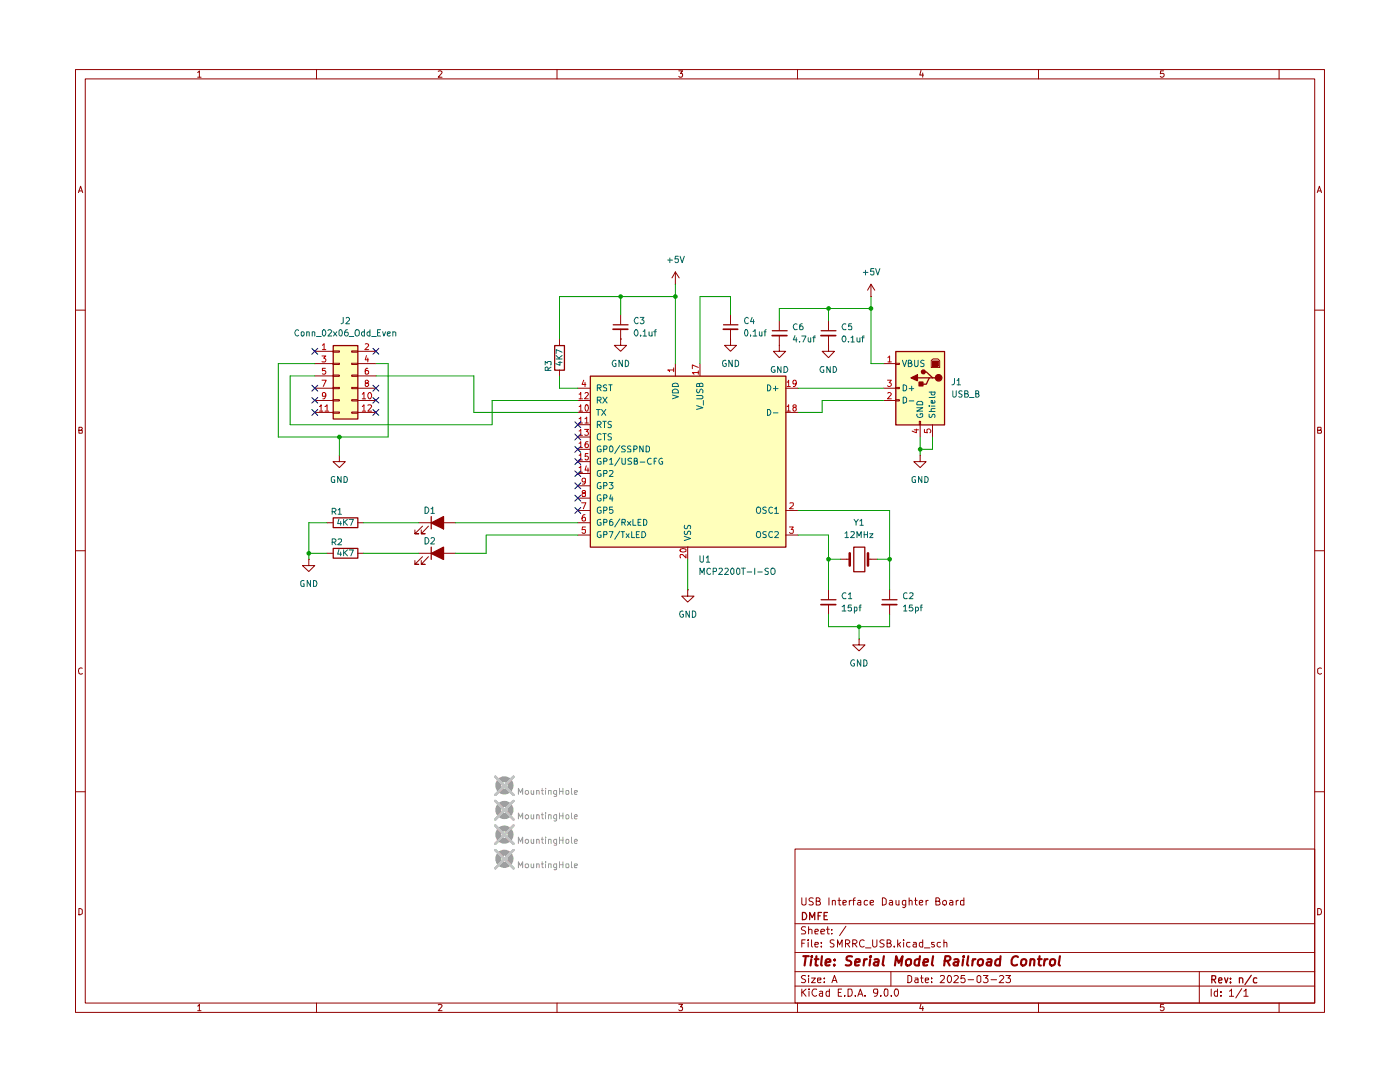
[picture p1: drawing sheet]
<svg xmlns="http://www.w3.org/2000/svg" width="279mm" height="216mm" viewBox="0 0 279 216" stroke-linecap="round" stroke-linejoin="round" font-family="sans-serif">
<g fill="none" stroke="#910000" stroke-width=".2">
<path d="M15.1 13.9h249.2v188.1h-249.2zM17 15.7h245.4v184.4h-245.4zM39.5 14.5l.3-.4v1.3M39.5 15.4h.6M63.2 13.9v1.8M87.5 14.2l.5-.1 .2 .3-.7 1h.7M111.2 13.9v1.8M135.5 14.1h.7l-.4 .5h.3v.7l-.5 .1-.1-.2M159.2 13.9v1.8M183.8 14.1l-.2 .9h.7M184.1 14.6v.8M207.3 13.9v1.8"/>
<path d="M232.2 14.1h-.6v.6l.6-.1 .1 .2v.4l-.2 .2h-.4l-.1-.2M255.3 13.9v1.8M15.7 38.4l.4-1.2 .4 1.2M15.7 38.1h.6M262.9 38.4l.4-1.2 .4 1.2M263.1 38.1h.5M15.1 61.9h1.9M262.4 61.9h1.9M15.7 85.8h.5l.2-.2-.1-.3h-.6v1.1h.6l.1-.5-.2-.1M263 85.8h.6v-.5h-.6v1.1h.6l.1-.4-.1-.2h-.2M15.1 109.9h1.9M262.4 109.9h1.9"/>
<path d="M16.4 133.3a.58 .58 0 0 0-.8 .6 .58 .58 0 0 0 .8 .5M263.7 133.3h-.3l-.4 .2 .1 .9 .3 .1 .3-.1M15.1 158h1.9M262.4 158h1.9M158.7 169.4h103.7v30.7h-103.7zM160 179.2v1.1l.3 .3h.3l.3-.3v-1.1M162.3 179.2h-.6l-.2 .2 .1 .4 .4 .1 .3 .3-.1 .3h-.7M162.9 179.8h.6l.2-.4-.3-.2h-.5v1.4h.6l.2-.1v-.3l-.3-.4M165.4 179.2v1.4M166.1 179.8l.3-.1h.3v.9M166.1 179.7v.9M167.2 179.7h.6"/>
<path d="M167.5 179.2v1.3l.3 .1M169.5 179.7v.9M169.9 179.7l-.4 .2M170.2 179.7h.5M170.7 179.2l-.4 .2v1.2M171.2 179.7h.6v.9M171.8 180l-.7 .3v.1l.3 .2 .4-.1M173.1 179.7h-.4l-.2 .2v.6h.6M176.1 179.2h.3l.5 .3v.8l-.5 .3h-.3zM177.5 179.7h.5l.1 .1v.8M178.1 180l-.6 .3 .1 .3 .5-.1M178.8 179.7v.7l.3 .2 .3-.1"/>
<path d="M179.4 179.7v.9M180.8 179.7v1.1l-.3 .3-.3-.1M180.8 179.7h-.5l-.2 .2 .1 .6h.6M181.4 179.8l.2-.1 .4 .1v.8M181.4 179.2v1.4M182.5 179.7h.5M182.7 179.2v1.2l.3 .2M184.8 179.7v.9M185.2 179.7h-.3l-.1 .2M186.8 179.8h.6l.1-.4-.2-.2h-.5v1.4h.6l.1-.1 .1-.3-.3-.4M188.1 179.9a.45 .45 0 0 1 .7-.2l.1 .6a.41 .41 0 0 1-.4 .3 .41 .41 0 0 1-.4-.3zM189.6 179.7h.3l.3 .1v.8"/>
<path d="M190.2 180l-.7 .3 .2 .3 .5-.1M190.8 179.7v.9M191.3 179.7l-.5 .2M192.4 179.7h-.5l-.2 .1v.7h.7M192.4 179.2v1.4M15.7 181.3h.3l.4 .3v.7l-.4 .2h-.3zM158.7 196.8h103.7M158.7 193.9h103.7M158.7 190.1h103.7M158.7 184.3h103.7M160 197.4v1.4M160 188.2h.5"/>
<path d="M160.2 197.9l.7 .9M160.7 187.5h-.7v1.5M160.8 194.7l-.6-.1-.3 .3a.74 .74 0 0 0 .8 .6l.1 .3-.3 .3-.6-.1M160.8 185l-.6-.1-.2 .2v.4l.5 .2 .3 .4-.2 .2h-.7M160.9 197.4l-.9 .7M161.3 187.5v.2M161.3 188v1M161.4 194.6v.2M161.4 185.6l.2-.2 .4 .2v.7M161.4 184.9v1.4M161.4 195.2v.9M161.5 197.4h.1"/>
<path d="M161.5 197.8v1M162 195.2h.7l-.7 .9h.7M162 187.5v1.3l.1 .2M162.6 188.5l.7-.1-.1-.4h-.5l-.1 .2v.6l.2 .2 .4-.1M162.6 185.9l.7-.1-.2-.4h-.3l-.2 .2v.6l.1 .1h.5M163 197.4h-.6a.79 .79 0 0 0-.3 .8 .79 .79 0 0 0 .6 .6l.3-.2M163.1 195.6l.7-.1v-.3h-.6l-.1 .1 .1 .7h.6M163.6 197.9h.6v.9M163.8 185.9l.8-.1-.1-.3-.4-.1-.3 .2 .1 .7h.6M163.9 188.8v.2M163.9 188v.2M164.2 198.1l-.6 .2-.1 .2 .2 .3 .5-.1"/>
<path d="M164.5 195.9v.2M164.5 195.2v.1M164.9 185.4h.6M165.2 184.9v1.3l.1 .1h.2M165.5 197.9l-.4-.1-.3 .3 .1 .6h.6M165.5 197.4v1.4M166 196.1l.5-1.5 .5 1.5M166 186.3h.1M166 185.5v.1M166.2 195.7h.7M166.5 187.6l-.6-.1-.2 .2v.3l.8 .5-.1 .4-.2 .1-.5-.1M167.1 189v-1.5l.5 1 .5-1v1.5"/>
<path d="M167.3 198h.5M168 197.4h-.7v1.4h.7M168.2 180.2l.7-.2-.1-.3h-.6v.8h.6M168.6 198.6v.2M168.7 188.3l.7-.1 .2-.4-.4-.3h-.5v1.5M168.8 184.8l-1.2 1.9M169.1 188.3l.5 .7M169.2 197.4h.6a.94 .94 0 0 1-.1 1.4h-.5zM170.2 188.3l.7-.1 .1-.4-.3-.3h-.5v1.5M170.5 188.3l.5 .7M170.7 198.6v.2M171.2 198.8l.5-1.4 .5 1.4"/>
<path d="M171.4 198.4h.6M172.5 187.7a.63 .63 0 0 0-.9 .1 .63 .63 0 0 0 0 .8l.4 .4 .5-.2M172.6 198.6v.2M172.7 189.1h1.1M173.6 180.2l.7-.2v-.3h-.4l-.3 .1v.6l.3 .2 .4-.1M174.2 187.5v1.2l.2 .3h.3l.3-.3v-1.2M175.2 197.9l-.3 .3-.5-.1v-.7h.7l.1 .2-.2 1-.5 .2M175.8 198.6v.2M176.4 187.6l-.6-.1-.2 .3a.74 .74 0 0 0 .8 .6v.3l-.2 .3-.6-.1M176.5 197.4h.5l.2 .2v.9l-.3 .3a.99 .99 0 0 1-.4-1.4zM177 188.2h.5l.3-.4-.3-.3h-.5v1.5h.6l.3-.3v-.2l-.4-.3M177.8 193.9v2.9"/>
<path d="M177.9 198.6v.2M178.5 188.8v.2M178.6 197.4h.1a.75 .75 0 0 1 .7 .6 .75 .75 0 0 1-.4 .8l-.4-.2-.1-.4zM179.2 187.5v1.5M179.3 188.4l.4 .6M179.7 188l-.5 .5M180.3 187.5v.2M180.3 188v1M181.2 194.6h.3l.4 .4v.7l-.4 .4h-.3zM181.6 188h-.5l-.2 .3v.4l.3 .3 .4-.1M182.3 188h.5l.1 1M182.6 195.2h.5l.1 .9"/>
<path d="M182.9 188.4h-.5l-.2 .2 .2 .4 .5-.1M183.2 195.5h-.5l-.2 .2 .2 .4 .5-.1M183.5 180.2l.6-.2v-.3h-.4l-.2 .1v.6l.2 .2 .4-.1M183.7 195.2h.5M183.9 194.6v1.2l.3 .3M184.1 188h-.5l-.1 .3v.4l.2 .3 .4-.1M184.1 187.5v1.5M184.5 189.1h1.1M184.7 195.6l.6-.1-.1-.3h-.5v.1v.7h.5M185.9 195.9v.2M185.9 195.2v.1M186.4 188h-.5v.4l.5 .1 .1 .3-.2 .2-.4-.1"/>
<path d="M187.7 194.8l.2-.2 .5 .1 .1 .5-.9 .9h.9M187.7 188h-.5l-.2 .3v.4a.45 .45 0 0 0 .7 .2M188.4 188.1l.5-.1 .1 1M188.4 187.5v1.5M189.2 194.7l.2-.1a.75 .75 0 0 1 .5 .8 .75 .75 0 0 1-.5 .7 1.01 1.01 0 0 1-.2-1.4zM190.4 194.8l.6-.2 .3 .5-1 1h1M192.5 194.6h-.6l-.1 .7 .6-.1 .2 .3v.3l-.2 .3-.6-.2M193.2 195.5h1.1M195 194.9l.3-.3 .4 .3v.9l-.3 .3-.4-.3zM196.3 194.6h.9l-.5 .6 .4 .1 .1 .5-.4 .3h-.4l-.1-.2M197.8 195.5h1.1M199.5 194.8l.6-.2 .2 .5-.9 1h.9"/>
<path d="M200.7 194.6h1l-.5 .6 .4 .1 .1 .5-.3 .3h-.4l-.3-.2M239.3 193.9v6.2M241.7 197.4v1.4M243 197.9l-.4-.1-.3 .3 .1 .6h.6M243 197.4v1.4M243.7 198.6v.2M243.7 197.9v.1M245.4 197.8l.4-.4v1.4M245.4 198.8h.8M247.8 197.3l-1.2 1.8M248.2 197.8l.5-.4v1.4M248.2 198.8h.9"/>
<path d="M263 181.3a.65 .65 0 0 1 .7 .6 .65 .65 0 0 1-.7 .6zM39.5 200.7l.3-.3v1.3M39.5 201.7h.6M63.2 200.1v1.9M87.5 200.5l.5-.1 .2 .3-.7 1h.7M111.2 200.1v1.9M135.5 200.4h.7l-.4 .5h.3v.7l-.5 .1-.1-.2M159.2 200.1v1.9M183.8 200.3l-.2 .9h.7M184.1 200.8v.9M207.3 200.1v1.9M232.2 200.4h-.6v.6l.6-.1 .1 .2v.3l-.2 .3h-.4l-.1-.2"/>
<path d="M255.3 200.1v1.9"/>
</g>
<g fill="none" stroke="#910000" stroke-width=".25">
<path d="M160.1 182.1a.73 .73 0 0 1 .9 .7 .73 .73 0 0 1-.9 .7zM161.6 183.5v-1.4l.5 1 .5-1v1.4M163.3 182.7h.4M164 182.1h-.7v1.4M164.5 182.7h.5M165.1 182.1h-.6v1.4h.6M241.8 195.4h.7l.1-.6-.8-.1v1.4M242.2 195.4l.4 .7M243.2 195.6l.7-.1-.2-.4-.4 .1-.1 .7 .2 .2 .4-.1M244.4 195.1l.3 1 .4-1M245.6 196v.1M245.6 195.2v.2"/>
<path d="M247.4 195.3v-.1a.36 .36 0 0 1 .6 .2v.7M247.4 195.1v1M249.7 194.6l-1.2 1.9M250.8 195.2l-.4-.1-.3 .3 .1 .6h.6"/>
</g>
<g fill="none" stroke="#910000" stroke-width=".42">
<path d="M160.3 190.8h1.1M160.8 190.8l-.2 1.9M161.9 191.4l-.1 1.3M162 190.8v.2M162.6 191.4h.8M162.9 190.8l-.1 1.8 .4 .1M164 190.8l-.1 1.6 .1 .3M164.8 192.1l.9-.2-.1-.4a.6 .6 0 0 0-.8 .1v1h.8M166.5 192.5v.2M166.6 191.5v.1M170 190.9a.79 .79 0 0 0-1.1 .2l.1 .5 .6 .1 .3 .3v.3a.79 .79 0 0 1-1.1 .3M170.6 192.1l1-.2v-.4l-.6-.1-.3 .2-.1 1h.8"/>
<path d="M172.5 191.4l-.2 1.3M173 191.4l-.5 .2-.1 .1M173.7 191.4l-.2 1.3M173.8 190.8l-.2 .1h.3l-.1-.1-.1 .2M174.5 191.5h.8l-.1 1.2M175.3 191.9l-.6 .1-.3 .2 .1 .4 .1 .1 .6-.1M176.4 190.8l-.3 1.6 .3 .3M178.6 192.7l.3-1.9 .5 1.3 .7-1.3-.2 1.9M180.8 191.7a.63 .63 0 0 1 1-.1v.7a.63 .63 0 0 1-1 .2zM183.5 191.5a.65 .65 0 0 0-.9 .2v.8a.64 .64 0 0 0 .8 .1M183.6 190.8l-.3 1.9M184.3 192.1l.9-.2v-.4l-.6-.1-.2 .2-.1 1h.7"/>
<path d="M186.2 190.8l-.2 1.6 .2 .3M188.5 191.7l.9-.1 .3-.2-.1-.4-.2-.2h-.7l-.3 1.9M189 191.7l.5 1M190.5 191.5h.7l-.1 1.2M191.3 191.9l-.7 .1-.3 .2 .1 .4 .1 .1 .6-.1M192.2 191.4l-.1 1.3M192.3 190.8v.2M193.2 190.8l-.2 1.6 .2 .3M194.2 191.4l-.2 1.3M194.7 191.4l-.6 .3M195.3 191.6l.3-.2 .4 .1 .2 .2-.1 .6a.55 .55 0 0 1-.5 .4 .55 .55 0 0 1-.5-.4zM197.1 191.5h.7l-.1 1.2"/>
<path d="M197.8 191.9l-.8 .2a.36 .36 0 0 0 .1 .6l.6-.1M199.6 191.5a.65 .65 0 0 0-.9 .2v.8a.64 .64 0 0 0 .8 .1M199.7 190.8l-.2 1.9M203.2 191l-.1-.1a.77 .77 0 0 0-1 .1l-.2 .6v.6a.68 .68 0 0 0 1.1 .3M204 191.5a.54 .54 0 0 1 .8 .2v.6l-.5 .4h-.2l-.4-.4zM205.7 191.6l.2-.2 .5 .1v1.2M205.7 191.4l-.2 1.3M207.1 191.4h.8M207.5 190.8l-.2 1.6 .1 .2 .3 .1M208.5 191.4l-.2 1.3M209.1 191.4l-.4 .1-.2 .2M209.8 191.5a.54 .54 0 0 1 .8 .2l-.2 .8-.6 .2-.3-.4z"/>
<path d="M211.5 190.8l-.2 1.6 .2 .3"/>
</g>
<path d="M98.8 155l3.7 3.6M98.8 159.8l3.7 3.7M102.5 155l-3.7 3.6M102.5 159.8l-3.7 3.7M98.8 169.6l3.7 3.7M98.8 164.7l3.7 3.7M102.5 169.6l-3.7 3.7M102.5 164.7l-3.7 3.7" fill="none" stroke="#c2c2c2" stroke-width=".42"/>
<g fill="#ffb">
<path d="M178.7 70.1h9.8v14.6h-9.8z"/>
<path d="M66.5 68.9h4.9v14.7h-4.9z"/>
</g>
<path d="M98.8 155l3.7 3.6M98.8 159.8l3.7 3.7M102.5 155l-3.7 3.6M102.5 159.8l-3.7 3.7M98.8 169.6l3.7 3.7M98.8 164.7l3.7 3.7M102.5 169.6l-3.7 3.7M102.5 164.7l-3.7 3.7" fill="none" stroke="#c2c2c2" stroke-width=".42"/>
<path d="M117.8 75h39v34.1h-39z" fill="#ffb"/>
<path d="M98.8 155l3.7 3.6M98.8 159.8l3.7 3.7M102.5 155l-3.7 3.6M102.5 159.8l-3.7 3.7M98.8 169.6l3.7 3.7M98.8 164.7l3.7 3.7M102.5 169.6l-3.7 3.7M102.5 164.7l-3.7 3.7" fill="none" stroke="#c2c2c2" stroke-width=".42"/>
<path d="M178.8 70.1h9.7v14.7h-9.7zM176.1 119.7h2.9" fill="none" stroke="#910000" stroke-width=".25"/>
<path d="M176 120.6h3" fill="none" stroke="#910000" stroke-width=".34"/>
<path d="M185.8 72l.4-.4h1l.3 .4v1.3h-1.7zM183.6 90.8v1.3h1.2l-1.2 1.2-1.2-1.2h1.2M183.6 90.8h.1M177.5 117.7v1.9M171.4 127.5v1.2h1.2l-1.2 1.2-1.2-1.2h1.2M171.4 127.5h.1M177.5 120.6v2" fill="none" stroke="#910000" stroke-width=".2"/>
<path d="M186.1 72h1.2v1.1h-1.2z" fill="#910000"/>
<path d="M186.1 72h1.2v1.1h-1.2z" fill="none" stroke="#910000" stroke-width=".2"/>
<circle cx="187.3" cy="75.4" r=".64" fill="#910000"/>
<g fill="none" stroke="#910000" stroke-width=".25">
<path d="M183.1 75.4h2.4M184.3 74.2h.6l1.2 1.2h.6M186.1 75.4h-.6l-.6 1.3h-1.2"/>
<circle cx="187.3" cy="75.4" r=".64"/>
</g>
<circle cx="184.3" cy="74.2" r=".38" fill="#910000"/>
<circle cx="184.3" cy="74.2" r=".38" fill="none" stroke="#910000" stroke-width=".25"/>
<path d="M183.5 84.1h.2v.6h-.2z" fill="none" stroke="#910000" stroke-width=".2"/>
<path d="M183.4 76.2h.7v.8h-.7z" fill="#910000"/>
<path d="M183.4 76.2h.8v.8h-.8z" fill="none" stroke="#910000" stroke-width=".25"/>
<path d="M181.8 75.4l1.3-.6v1.2z" fill="#910000"/>
<path d="M66.5 69h4.9v14.6h-4.9zM110.7 69h1.9v4.9h-1.9zM181.8 75.4l1.3-.6v1.2zM86.1 103.1v2.4M163.9 119.7h2.9M170.4 109.2h2.2v4.9h-2.2z" fill="none" stroke="#910000" stroke-width=".25"/>
<g fill="none" stroke="#910000" stroke-width=".2">
<path d="M62.8 72.6h3.7M62.8 77.5h3.7M62.8 79.9h3.7M62.8 70.1h3.7M62.8 75h3.7M66.5 70h1.2v.3h-1.2zM66.5 72.5h1.2v.2h-1.2zM66.5 74.8h1.2v.3h-1.2zM66.5 77.3h1.2v.3h-1.2zM66.5 79.8h1.2v.2h-1.2zM70.2 70h1.2v.3h-1.2zM70.2 72.5h1.2v.2h-1.2z"/>
<path d="M70.2 74.8h1.2v.3h-1.2zM70.2 77.3h1.2v.3h-1.2zM70.2 79.8h1.2v.2h-1.2zM71.4 72.6h3.6M71.4 77.5h3.6M71.4 79.9h3.6M71.4 70.1h3.6M71.4 75h3.6M111.7 67.6v1.3M111.7 73.8v1.2M176.3 72.6h2.4M176.3 77.5h2.4"/>
<path d="M176.3 79.9h2.4M178.7 72.5h.8v.2h-.8zM178.7 77.3h.8v.3h-.8zM178.7 79.8h.8v.2h-.8zM62.8 82.3h3.7M66.5 82.2h1.2v.3h-1.2zM67.7 90.8v1.3h1.2l-1.2 1.2-1.2-1.2h1.2M67.7 90.8h.1M70.2 82.2h1.2v.3h-1.2zM71.4 82.3h3.6M183.6 84.7v2.5M186.1 84.7v2.5"/>
<path d="M84.3 105l-1.5 1.5h.8h-.8v-.8M85.5 105l-1.4 1.5h.7h-.7v-.8M86 104.3h2.5M165.4 117.7v1.9M167.7 111.6h1.9M173.2 111.6h1.9M165.4 120.6v2"/>
</g>
<g fill="none" stroke="#b90000" stroke-width=".2">
<path d="M64.3 71h.7l-.4 .5 .4 .2-.1 .4h-.6M64.3 75.9h.8l-.6 1.2M64.3 68.9l.4-.3v1.2M64.3 69.8h.7M64.9 73.5h-.6v.5l.5-.1 .2 .3-.1 .4h-.6M65 78.8l-.1 .3h-.5l-.1-.6 .5-.2 .2 .3-.1 .8-.5 .2M72.3 78.7l.3-.4v1.3M72.3 79.6h.7M72.9 68.7l.4-.1 .3 .3-.8 .9h.8M73.1 76.5l-.2-.5 .4-.1 .3 .3-.3 .3h-.4v.5l.2 .1h.2l.3-.2v-.3l-.3-.1M73.1 70.9l-.2 .9h.7M73.4 73.5h-.3l-.2 .2v.9a.42 .42 0 0 0 .5-.1 .42 .42 0 0 0 .1-.5l-.4-.1-.2 .3"/>
<path d="M73.4 71.5v.7M73.6 78.4a.56 .56 0 0 1 .6 .3 .56 .56 0 0 1-.2 .7v.1a.56 .56 0 0 1-.6-.3 .56 .56 0 0 1 .2-.7zM177.1 75.9h.8l-.4 .5 .3 .1 .1 .4-.3 .2h-.3l-.2-.1M177.2 71.4l.3-.4v1.2M177.2 78.5l.4-.2 .3 .4-.8 .9h.8M177.2 72.2h.7M63.8 81.1l.3-.3v1.2M63.8 82h.6M64.9 81.1h.1l.3-.3v1.2M64.9 82h.7M72.3 81.1l.3-.3v1.2M72.3 82h.7"/>
<path d="M73.4 80.9l.5-.1 .3 .2-.8 1h.8M182.5 85.8h.8M182.9 85.6v.8l-.9-.4M184.5 85.7v.6l.6 .1-.1-.6 .5-.2 .3 .2v.4l-.2 .2"/>
</g>
<g fill="none" stroke="#006665" stroke-width=".2">
<path d="M180.1 71.9l.4 1.2 .4-1.2M180.3 76.8l.6 .2v.7l-.2 .3h-.4zM180.3 79.2h.4l.2 .3v.7l-.4 .2h-.2zM181.3 72.5h.4l.2-.4-.2-.2h-.4v1.2h.5l.2-.4-.3-.2M181.4 77.6h1M181.9 77v1M182.5 71.9v1.1l.2 .1h.3l.2-.2v-1M184.4 72l-.4-.1-.3 .2 .1 .3 .6 .2v.4l-.2 .1h-.5M185.4 78.2h1.2M185.8 78.2v.5l.2 .1 .5-.1v-.5M186.5 79.9v.5h-.7v-.5h.3l.1 .5M186.6 79.2l-.1 .1h-1.1"/>
<path d="M181.4 80h1M183 81.4h1.1l-1.1 .6h1.1M183 82.6v.1a.66 .66 0 0 0 .4 .6 .66 .66 0 0 0 .7-.2v-.6h-.5v.3M183 80.3l.2-.2h.7l.2 .2v.5h-1.1zM185.4 82.6v.6a.47 .47 0 0 0 .5 0 .47 .47 0 0 0 .2-.5h.4v.6M185.4 81h.1M185.4 82.1h1.2M185.8 81h.8M186.6 81.5l-.8 .1 .1 .5"/>
</g>
<path d="M163.8 120.6h3" fill="none" stroke="#910000" stroke-width=".34"/>
<path d="M169.6 110.4v2.5M173.2 110.4v2.5" fill="none" stroke="#910000" stroke-width=".51"/>
<path d="M86.1 104.3l2.4-1.2v2.4z" fill="#910000"/>
<path d="M66.5 103.3h4.9v2h-4.9zM66.5 109.4h4.9v2h-4.9zM86.1 104.3l2.4-1.2v2.4zM86.1 109.2v2.4" fill="none" stroke="#910000" stroke-width=".25"/>
<path d="M61.6 111.6v1.3h1.2l-1.2 1.1-1.2-1.1h1.2M61.6 111.6h.1M65.3 104.3h1.2M65.3 110.4h1.2M71.4 104.3h1.2M71.4 110.4h1.2M83.6 104.3h2.4M84.3 111.1l-1.5 1.5h.8h-.8v-.8M85.5 111.1l-1.4 1.5h.7h-.7v-.8M86 110.4h2.5M88.5 104.3h2.4" fill="none" stroke="#910000" stroke-width=".2"/>
<g fill="none" stroke="#a0a0a0" stroke-width="1.2">
<circle cx="100.7" cy="156.7" r="1.23"/>
<circle cx="100.7" cy="171.4" r="1.23"/>
</g>
<path d="M98.8 155l3.7 3.6M102.5 155l-3.7 3.6M98.8 169.6l3.7 3.7M102.5 169.6l-3.7 3.7" fill="none" stroke="#c2c2c2" stroke-width=".42"/>
<path d="M86.1 110.4l2.4-1.2v2.4z" fill="#910000"/>
<path d="M117.8 75.1h39v34.1h-39zM122.4 64.8h2.9M144.4 64.8h2.9M154.1 66h3M163.9 66h2.9M86.1 110.4l2.4-1.2v2.4z" fill="none" stroke="#910000" stroke-width=".25"/>
<g fill="none" stroke="#910000" stroke-width=".2">
<path d="M134.8 56.7h.1M134.8 54.3l-.7 1.2M134.8 54.3l.7 1.2M134.8 54.3v2.4M173.8 59.2h.1M173.8 56.7l-.7 1.2M173.8 56.7l.8 1.2M173.8 56.7v2.5M115.3 77.5h2.5M115.3 79.9h2.5M123.9 67.6v1.3h1.1l-1.1 1.2-1.3-1.2h1.3M123.9 67.6h.1"/>
<path d="M123.9 62.8v2M123.9 65.7v1.9M134.8 72.6v2.4M139.7 72.6v2.4M145.8 67.6v1.3h1.2l-1.2 1.2-1.2-1.2h1.2M145.8 67.6h.1M145.8 62.8v2M145.8 65.7v1.9M155.5 68.9v1.2h1.3l-1.3 1.3-1.2-1.3h1.2M155.5 68.9h.1M155.5 64v2M155.5 67v1.9"/>
<path d="M156.8 77.5h2.5M165.4 68.9v1.2h1.1l-1.1 1.3-1.3-1.3h1.3M165.4 68.9h.1M165.4 64v2M165.4 67v1.9M115.3 82.3h2.5M115.3 84.7h2.5M115.3 87.2h2.5M115.3 89.7h2.5M115.3 92.1h2.5M115.3 94.5h2.5M115.3 96.9h2.5"/>
<path d="M115.3 99.4h2.5M156.8 82.3h2.5M83.6 110.4h2.4M88.5 110.4h2.4M115.3 101.9h2.5M115.3 104.3h2.5M115.3 106.8h2.5M137.2 117.7v1.3h1.3l-1.3 1.1-1.1-1.1h1.1M137.2 117.7h.1M137.2 109.1v2.5M156.8 101.9h2.5M156.8 106.8h2.5"/>
</g>
<g fill="none" stroke="#a0a0a0" stroke-width="1.2">
<circle cx="100.7" cy="161.6" r="1.23"/>
<circle cx="100.7" cy="166.5" r="1.23"/>
</g>
<path d="M98.8 159.8l3.7 3.7M102.5 159.8l-3.7 3.7M98.8 164.7l3.7 3.7M102.5 164.7l-3.7 3.7" fill="none" stroke="#c2c2c2" stroke-width=".42"/>
<path d="M122.3 65.7h3M144.4 65.7h2.8M154.1 67h3M163.8 67h3" fill="none" stroke="#910000" stroke-width=".34"/>
<g fill="none" stroke="#b90000" stroke-width=".2">
<path d="M115.6 78.7h.1l.2-.4v1.3M115.6 79.6h.6M116.5 75.9l-.3 .8h.7M116.8 78.5l.4-.2 .2 .4-.7 .9h.7M116.8 76.3v.8M134.4 73.8h-1.1l.3 .2v.2M134.4 73.4v.8M139.4 74.3h-1.2l.3 .4M139.4 73.3l-1.2-.5v.8M139.4 74v.7M157.1 76.3l.3-.4v1.2M157.1 77.1h.6"/>
<path d="M158.9 76.5l-.1 .1h-.5l-.1-.1 .1-.6h.4l.1 .1a.85 .85 0 0 1-.2 1.1h-.3M115.6 81.1h.1l.2-.3v1.2M115.6 83.6l.3-.4v1.2M115.6 86l.3-.3v1.2M115.6 88.5l.3-.4v1.2M115.6 90.8h.1l.2-.3v1.3M115.6 93.3h.1l.2-.3v1.2M115.6 82h.6M115.6 84.4h.6M115.6 86.9h.6M115.6 89.3h.6M115.6 91.8h.6"/>
<path d="M115.6 94.2h.6M116.4 98.4l-.2-.3v-.1h.6v.3l-.6 .2v.6l.6-.1v-.5l-.1-.1M116.7 85.7h.7l-.4 .4 .3 .1v.6h-.6M116.8 83.6l.3-.4v1.2M116.8 84.4h.6M116.8 80.9l.4-.1a.78 .78 0 0 1-.2 1.2l-.2-.5zM116.8 95.9l-.1 .3-.5-.1v-.6h.6v.8l-.1 .3h-.5M117 93l-.2 .8h.7M117.3 88.1l-.4 .1-.1 .9a.35 .35 0 0 0 .3 .2 .35 .35 0 0 0 .3-.2v-.3a.35 .35 0 0 0-.3-.3 .35 .35 0 0 0-.3 .3M117.3 90.5h-.5v.6h.5v.6l-.4 .1-.1-.2M117.3 93.4v.8M157.1 81.1h.1l.2-.3v1.2"/>
<path d="M157.1 82h.6M158.5 81.3h-.2l-.1-.3a.34 .34 0 0 1 .4-.2 .34 .34 0 0 1 .3 .3l-.7 .4 .1 .5h.2h.3l.1-.2-.1-.4-.1-.1M116.1 100.3h.8l-.5 1.2M116.8 102.7a.72 .72 0 0 0-.6 .5 .72 .72 0 0 0 .2 .8l.4-.1v-.6l-.4-.1-.2 .3M116.8 105.2h-.6v.5h.6v.6l-.1 .1h-.4l-.1-.1M135.8 109.6h1l.1 .4a.86 .86 0 0 1-1.2-.1zM136.9 110.7v.6l-.7-.6h-.4v.6M157.6 105.2h.7l-.4 .5h.4v.6l-.1 .1h-.5l-.1-.1M157.6 100.4l.6-.1 .1 .5-.7 .7h.7"/>
</g>
<g fill="none" stroke="#006665" stroke-width=".2">
<path d="M119.2 77.4h.6l.2-.2-.1-.3-.7-.1v1.2M119.2 79.8h.6l.2-.4-.2-.2h-.6v1.2M119.5 77.4l.5 .6M119.5 79.8l.5 .6M120.3 79.2l.9 1.2M121.1 76.9l-.5-.1-.2 .2 .2 .4 .5 .2v.3l-.7 .1M121.2 79.2l-.9 1.2M121.5 76.8h.7M121.8 76.8v1.2M134.2 78.8l1.2 .4-1.2 .4M134.2 77.9a.66 .66 0 0 1 .8-.2 .66 .66 0 0 1 .4 .7h-1.2zM134.2 76.7a.66 .66 0 0 1 .7-.2 .66 .66 0 0 1 .5 .6h-1.2z"/>
<path d="M139 78.9h1l.3 .3-.1 .3-.2 .1h-1M139.1 77.6l-.1 .5 .3 .3 .2-.1 .4-.7 .4 .3-.1 .5M139.6 76.7l.3-.2h.3l.1 .2v.4h-1.3v-.4l.2-.2h.3l.1 .6M140.4 79.9v1M153.2 76.8a.66 .66 0 0 1 .6 .4 .66 .66 0 0 1-.2 .8h-.4zM154.3 77.6h1M154.8 77v1M119 81.7h.8M119.2 84.7h.7l.1-.4-.3-.2h-.5v1.2M119.4 81.7v1.2M119.5 84.7l.5 .6M119.9 89.1a.46 .46 0 0 0-.7 .1v.7l.2 .3 .6-.1v-.4h-.3"/>
<path d="M119.9 91.5a.46 .46 0 0 0-.7 .2v.7l.2 .2 .6-.1v-.4h-.3M119.9 93.9h-.5l-.2 .2v.7a.55 .55 0 0 0 .8 .2v-.4h-.3M119.9 96.3h-.5l-.2 .3v.6l.2 .2h.6v-.4h-.3M119.9 98.8h-.5l-.2 .3v.5l.2 .3 .3 .1 .3-.2v-.3h-.3M120 86.7l-.4-.2-.4 .4v.6l.2 .2 .3 .1 .3-.2M120.1 81.7l.8 1.2M120.3 84.1h.7M120.3 86.5h.7M120.5 89.7l.6-.1v-.5l-.6-.1v1.2M120.5 92h.6v-.5l-.6-.1v1.2M120.5 94.5h.6v-.6h-.6v1.2M120.5 96.9h.6v-.6h-.6v1.2"/>
<path d="M120.5 99.4l.6-.1v-.5l-.6-.1v1.3M120.6 84.1v1.2M120.6 86.5v1.3M120.9 81.7l-.8 1.2M121.6 96.3h.7l-.4 .5 .4 .1v.5h-.7M121.7 91.8l.3-.4v1.2M121.7 94l.5-.1 .1 .3-.7 .9h.7M121.7 92.6h.6M121.7 89.1l.3-.1a.84 .84 0 0 1 .2 1.2h-.4l-.1-.2zM121.9 98.7l-.2 .9h.6M122 84.2l-.4-.1-.3 .2 .2 .4 .5 .1v.4l-.2 .1h-.5M122 86.6l-.4-.1-.3 .3 .1 .2 .6 .3v.3l-.2 .2-.5-.1"/>
<path d="M122.2 99.1v.9M123.7 88.9l-1 1.6M123.7 91.4l-1 1.6M124.1 91.4l.1 1.2 .6-.1v-1.1M124.8 89.1h-.7l-.1 .2 .6 .4 .2 .3-.2 .2h-.6M125.9 89.1l-.4-.1-.3 .2 .1 .3 .6 .2v.4l-.7 .1M126.1 91.5h-.7l-.1 .3 .3 .2h.2l.3 .4-.2 .2h-.6M126.5 89.7h.4l.3-.3-.1-.3-.6-.1v1.2M126.6 92h.4l.2-.1v-.4l-.6-.1v1.2h.6l.1-.4-.3-.2M127.8 92.2h.9M128.4 89v1.2l-.7-1.2v1.2M128.9 89l.7 .2v.7l-.1 .3h-.6z"/>
<path d="M130 91.5a.61 .61 0 0 0-.8 .3 .61 .61 0 0 0 .3 .8l.5-.1M130.6 92h.3M131.1 91.4h-.5v1.2M132.2 91.5a.59 .59 0 0 0-.7 .4 .59 .59 0 0 0 .2 .7l.5-.1v-.4h-.2M139 80.9l1.3 .5-1.3 .3M153.2 81.7h.4a.66 .66 0 0 1 .2 .8 .66 .66 0 0 1-.6 .4zM154.3 82.4h1M119.9 101.3h-.5l-.2 .2v.6l.2 .3h.3l.3-.1v-.4h-.3M119.9 103.7a.46 .46 0 0 0-.7 .2v.7l.2 .2 .6-.1v-.4h-.3M119.9 106.1h-.5l-.2 .2v.7a.55 .55 0 0 0 .8 .2v-.4h-.3M120.5 101.9l.6-.1v-.5l-.6-.1v1.2M120.5 104.2h.6v-.5l-.6-.1v1.2"/>
<path d="M120.5 106.7h.6v-.6h-.6v1.2M121.6 106.1h.7l-.5 1.2M122.2 103.6l-.5 .3v.8l.5 .1 .1-.2v-.3l-.2-.2h-.3l-.1 .2M122.3 101.2h-.6v.6l.5-.1 .1 .2v.3l-.2 .2-.4-.1M123.7 103.5l-1 1.7M123.7 106l-1 1.6M123.9 106.1h.7M124.1 104.2h.6l.1-.5-.7-.1v1.2M124.3 106.1v1.2M124.5 104.2l.3 .6M125 106.5l.6 .8M125.2 104.1l.7 .7"/>
<path d="M125.6 106.5l-.6 .8M125.9 104.1l-.7 .7M126.1 106.1v1.2h.6M126.3 103.6v1.2h.6M127 106.7h.4M127.3 104.2h.5M127.6 106.1h-.6v1.2h.6M127.9 103.6h-.6v1.2h.6M128.1 106.1h.5a.66 .66 0 0 1 .2 .8 .66 .66 0 0 1-.7 .4zM128.4 103.6a.66 .66 0 0 1 .7 .5 .66 .66 0 0 1-.2 .7h-.5zM136.6 107l1.2 .4-1.2 .5M136.6 106v.4l.2 .3 .4-.1 .1-.6h.4l.1 .2-.1 .5"/>
<path d="M136.6 104.8v.4l.1 .3h.4l.4-.7 .3 .3-.1 .4M151.1 101.3h.5a.8 .8 0 0 1-.1 1.1h-.2a.77 .77 0 0 1-.2-1.1zM151.1 106.1h.5l.2 .4-.1 .6-.2 .2-.4-.1-.1-.4zM152.9 101.3h-.6a.57 .57 0 0 0 .6 .6v.4l-.2 .1h-.5M152.9 106.1h-.5l-.2 .2 .3 .4 .4 .1v.4h-.7M154.2 101.3l-.3-.1a.6 .6 0 0 0-.5 .7 .6 .6 0 0 0 .7 .5l.1-.1M154.2 106.2l-.5-.1a.61 .61 0 0 0-.3 .8 .61 .61 0 0 0 .8 .3M154.6 101.5h.2l.1-.3v1.2M154.6 106.2l.6-.1 .2 .2-.8 1h.8M154.6 102.4h.8"/>
</g>
<g fill="none" stroke="#090" stroke-width=".2">
<path d="M123.9 59.2v3.6M134.8 59.2h-23.1v8.4M134.8 56.7v15.9M173.8 59.2v13.4h2.5M62.8 75h-4.9v9.7h40.3v-4.8h17.1M62.8 72.6h-7.3v14.6h22v-14.6h-2.5M75 75h19.6v7.3h20.7M111.7 75v2.5h3.6M145.8 62.8v-3.6h-6.1v13.4M159.3 77.5h17M165.4 61.5v2.5M173.8 61.5h-18.3v2.5"/>
<path d="M176.3 79.9h-12.2v2.4h-4.8M67.7 87.2v3.6M183.6 87.2v3.6M186.1 87.2v2.5h-2.5M61.6 110.4h3.7M65.3 104.3h-3.7v7.3M72.6 110.4h11M72.6 104.3h11M90.9 104.3h24.4M115.3 106.8h-18.3v3.6h-6.1M137.2 111.6v6.1M159.3 101.9h18.2v15.8"/>
<path d="M159.3 106.8h6.1v10.9M165.4 111.6h2.3M175.1 111.6h2.4M165.4 122.6v2.4h12.1v-2.4M171.4 125v2.5"/>
</g>
<g fill="none" stroke="#00008a" stroke-width=".2">
<path d="M62.2 79.3l1.2 1.1M62.2 69.5l1.2 1.2M62.2 76.9l1.2 1.2M63.4 79.3l-1.2 1.1M63.4 69.5l-1.2 1.2M63.4 76.9l-1.2 1.2M74.4 79.3l1.2 1.1M74.4 69.5l1.2 1.2M74.4 76.9l1.2 1.2M75.6 69.5l-1.2 1.2M75.6 79.3l-1.2 1.1M75.6 76.9l-1.2 1.2"/>
<path d="M62.2 81.7l1.2 1.2M63.4 81.7l-1.2 1.2M74.4 81.7l1.2 1.2M75.6 81.7l-1.2 1.2M114.7 84.2l1.2 1.1M114.7 86.6l1.2 1.2M114.7 91.5l1.2 1.2M114.7 89.1l1.2 1.2M114.7 94l1.2 1.1M114.7 98.8l1.2 1.2M114.7 96.3l1.2 1.2M115.9 84.2l-1.2 1.1"/>
<path d="M115.9 86.6l-1.2 1.2M115.9 91.5l-1.2 1.2M115.9 89.1l-1.2 1.2M115.9 94l-1.2 1.1M115.9 98.8l-1.2 1.2M115.9 96.3l-1.2 1.2M114.7 101.3l1.2 1.1M115.9 101.3l-1.2 1.1"/>
</g>
<g fill="#090">
<circle cx="171.4" cy="125" r=".47"/>
<circle cx="183.6" cy="89.7" r=".47"/>
<circle cx="177.5" cy="111.6" r=".47"/>
<circle cx="165.4" cy="111.6" r=".47"/>
<circle cx="67.7" cy="87.2" r=".47"/>
<circle cx="61.6" cy="110.4" r=".47"/>
<circle cx="123.9" cy="59.2" r=".47"/>
<circle cx="134.8" cy="59.2" r=".47"/>
<circle cx="173.8" cy="61.5" r=".47"/>
<circle cx="165.4" cy="61.5" r=".47"/>
</g>
<g fill="none" stroke="#006665" stroke-width=".2">
<path d="M133.3 51.9h.9M133.7 51.5v.9M135.4 51.1h-.6l-.1 .6 .6-.1 .1 .6-.3 .2-.4-.2M135.7 51.1l.4 1.3 .5-1.3M172.3 54.4h.9M172.7 53.9v1M174.4 53.6h-.6l-.1 .6 .6-.1 .1 .6-.2 .2h-.3l-.2-.2M174.7 53.6l.5 1.3 .4-1.3M59.6 66l-.3-.2a.65 .65 0 0 0-.5 .6 .65 .65 0 0 0 .5 .7l.3-.2M60.1 66.3h.5v.7l-.3 .1-.2-.2zM61.2 66.3h.5v.8M61.2 66.2v.9"/>
<path d="M62.3 66.3h.5v.8M62.3 66.2v.9M63.2 67.1h.9M64.3 66l.3-.2a.68 .68 0 0 1 .4 .6 .68 .68 0 0 1-.4 .7l-.3-.3zM65.4 66l.2-.2h.4l.2 .2-.8 1.1h.8M66.5 66.2l.7 .9M67.2 66.2l-.7 .9M67.6 66l.3-.2a.68 .68 0 0 1 .4 .6 .68 .68 0 0 1-.4 .7l-.3-.3zM68.5 63.3v1.1l-.4 .2M69.1 63.5l.4-.2 .3 .5-.8 .8h.8M69.3 65.8l-.3 .1-.2 .2-.1 .7 .3 .3h.3l.2-.3v-.3l-.2-.2h-.4l-.2 .2M69.7 67.1h.9"/>
<path d="M71 65.9h.5a.77 .77 0 0 1-.1 1.2l-.4-.1a.87 .87 0 0 1 0-1.1zM72.7 66.3l-.3-.1-.3 .3v.3l.3 .3 .3-.1M72.7 65.8v1.3M73.8 66.3l-.3-.1-.3 .3v.3l.3 .3 .3-.1M73.8 65.8v1.3M74.2 67.1h.9M75.4 66.4h.4M75.9 65.8h-.5v1.3h.5M76.4 66.2l.2 .9 .4-.9M77.3 66.6l.6-.1v-.2l-.4-.1-.2 .2v.5l.2 .2 .4-.1M78.4 66.3l.3-.1 .3 .2v.7M78.4 66.2v.9"/>
<path d="M108.8 72.8v-.7l.4 .4 .2-.4h.5v.7M109.4 73.9v-.5l-.2-.2-.3 .1-.1 .6h1.2M110 73.2l-.6 .5M111 71.6h1.2M111 70.9l.7 .7M111.4 72.3h.8M111.8 72.1v.8l-.9-.3M112.2 70.3l-1.2-.5v.7M112.2 70.9l-.7 .6M122.9 72l-.1-.1a.64 .64 0 0 0-.6 .6 .64 .64 0 0 0 .6 .6h.1v-.5h-.1M124.2 71.9v1.2l-.7-1.2v1.2M124.8 71.9a.64 .64 0 0 1 .7 .6 .64 .64 0 0 1-.7 .6z"/>
<path d="M126.7 66l.2-.2a.68 .68 0 0 1 .4 .6 .68 .68 0 0 1-.4 .7 .77 .77 0 0 1-.2-1.1zM127.3 63.5v-.1a.54 .54 0 0 0-.6 .1 .54 .54 0 0 0-.1 .6l.4 .5 .3-.2M127.8 63.3h.7l-.4 .5 .3 .1v.6l-.5 .1-.1-.2M127.8 66.9v.2M128.4 66.1l.3-.3v1.3M128.4 67.1h.6M129.5 66.2v.7l.3 .2 .3-.2M130.1 66.2v.9M130.5 66.2h.5M131 65.8l-.3 .1v1.2M144.9 72l-.1-.1a.64 .64 0 0 0-.6 .6 .64 .64 0 0 0 .5 .6l.2-.1v-.4h-.2M146.1 71.9v1.2l-.6-1.2v1.2"/>
<path d="M146.7 71.9a.52 .52 0 0 1 .7 .3v.6a.52 .52 0 0 1-.7 .3zM148.8 65.8a.68 .68 0 0 1 .5 .6 .68 .68 0 0 1-.5 .7l-.2-.6 .1-.5zM149.3 63.5v-.1a.54 .54 0 0 0-.7 .2 .54 .54 0 0 0 .1 .7v.1l.3 .2 .3-.2M149.8 66.9v.2M150.1 63.3l-.3 .9h.7M150.3 66.1h.1l.3-.3v1.3M150.3 67.1h.7M150.4 63.8v.8M151.6 66.2v.7l.1 .2 .4-.2M152.1 66.2v.9M152.5 66.2h.4M152.9 65.8l-.2 .2v1.1"/>
<path d="M154.6 73.1h-.4a.61 .61 0 0 0-.3 .8 .61 .61 0 0 0 .8 .3v-.4h-.3M155.9 73.1v1.2l-.7-1.2v1.2M156.5 73.1h.5a.66 .66 0 0 1 .2 .8 .66 .66 0 0 1-.7 .4zM158.7 67l-.4 .8h.8M158.9 67.4v.8M159.1 64.7a.61 .61 0 0 0-.8 .3 .61 .61 0 0 0 .3 .8l.5-.1M159.6 68.2h.1M160 67.1h.9l-.6 1.1M160.1 64.6l-.5 .3v.8l.5 .1 .2-.2v-.3l-.3-.3h-.2l-.2 .3M161.3 67.4v.7l.2 .1h.3M161.8 67.4v.8M162.2 67.4h.5"/>
<path d="M162.7 67.1h-.2l-.1 .1v1M164.4 73.1h-.5a.61 .61 0 0 0-.2 .8 .61 .61 0 0 0 .7 .3v-.4h-.1M165.7 73.1v1.2l-.7-1.2v1.2M166.3 73.1h.4a.66 .66 0 0 1 .2 .8 .66 .66 0 0 1-.6 .4zM168.1 67.2l.2-.1h.4a.66 .66 0 0 1-.3 1.1h-.1a.67 .67 0 0 1-.2-1zM168.8 64.7a.61 .61 0 0 0-.7 .3 .61 .61 0 0 0 .2 .8l.5-.1M169.3 68.2h.1M169.8 67.4l.4-.3v1.1M169.8 68.2h.7M169.9 64.6h-.5l-.1 .6 .2-.2 .4 .1v.7l-.6-.1M171 67.4v.7l.3 .1h.3M171.6 67.4v.8"/>
<path d="M172 67.4h.5M172.5 67.1h-.3l-.1 .1v1M190.2 78v1.1l.1 .1h.3l.2-.2v-1M190.5 75.5v1l-.2 .2-.3 .1M191 75.9l.3-.4v1.3M191 76.8h.7M192 78.1h-.6v.4l.5 .2 .1 .3-.2 .2h-.5M192.5 78.6l.6-.1v-.4l-.6-.1v1.2h.5l.3-.4-.3-.2M193.5 79.3h.9M194.7 78.6l.6-.1v-.4l-.1-.1h-.5v1.2h.6l.1-.4-.2-.2M66.8 95.2a.45 .45 0 0 0-.7 .1v.7l.2 .3h.5v-.5h-.2M68.1 95.1v1.2l-.7-1.2v1.2"/>
<path d="M68.7 95.1a.66 .66 0 0 1 .6 .4 .66 .66 0 0 1-.2 .8h-.4zM182.7 95.2a.45 .45 0 0 0-.7 .1v.7l.2 .3h.5v-.5h-.2M184 95.1v1.2l-.7-1.2v1.2M184.6 95.1a.66 .66 0 0 1 .6 .4 .66 .66 0 0 1-.2 .8h-.4zM60.7 115.9a.45 .45 0 0 0-.7 .2v.7l.2 .2h.5v-.5h-.2M62 115.8v1.2l-.7-1.2v1.2M62.6 115.8a.66 .66 0 0 1 .6 .5 .66 .66 0 0 1-.2 .7h-.4zM66.3 102.1h.5l.3-.2-.1-.4-.7-.1v1.2M66.3 108.2h.5l.3-.3-.1-.3-.7-.1v1.2M66.6 102.1l.5 .5M66.6 108.2l.5 .5M67.5 101.8l.3-.4v1.2"/>
<path d="M67.5 107.6h.7v.4l-.8 .7h.8M67.5 102.6h.7M67.6 103.5l-.2 1h.8M67.6 109.6l-.2 1h.8M68 104.1v.7M68 110.1v.8M68.6 103.6v1.2M68.6 109.7v1.2M68.7 104.1l.6 .7M68.7 110.2l.6 .7M69.3 103.6l-.7 .7M69.3 109.7l-.7 .7"/>
<path d="M69.7 103.6h.8l-.5 1.2M69.7 109.7h.8l-.5 1.2M84.8 101.2a.65 .65 0 0 1 .8 .6 .65 .65 0 0 1-.8 .6zM84.8 107.3a.65 .65 0 0 1 .8 .6 .65 .65 0 0 1-.8 .6zM86 101.5h.2l.2-.3v1.2M86 107.4l.2-.1h.3l.2 .1v.4l-.8 .7h.8M86 102.4h.7M139.7 114.6v-1.2l.4 .9 .4-.9v1.2M139.7 110.9v1l.3 .3 .4-.2v-1.1M141 111.3l.3-.4v1.3M141 112.2h.6M141.8 113.5l-.2-.1a.65 .65 0 0 0-.6 .6 .65 .65 0 0 0 .6 .6l.2-.1"/>
<path d="M142.3 114h.5l.2-.1v-.4l-.2-.1h-.5v1.2M143.5 113.5l.4-.1 .3 .3-.8 .9h.8M144.7 113.5l.4-.1 .3 .3-.8 .9h.8M146 113.5l.2-.1 .3 .2v.8l-.3 .2a.71 .71 0 0 1-.2-1.1zM147.2 113.4l.5 .2v.8l-.3 .2a.75 .75 0 0 1-.2-1.2zM148 113.4h.8M148.3 113.4v1.2M149.1 114.1h.9M150.6 113.4v1.2M151.2 114.1h.9M153.3 113.5l-.4-.1-.2 .2v.3l.6 .2v.4l-.1 .1h-.5M154.1 113.4l.3 .1a.74 .74 0 0 1 .2 1l-.5 .1a.86 .86 0 0 1 0-1.2z"/>
<path d="M168.7 106.4l.3-.3v1.2M168.7 107.3h.6M168.8 118.4a.61 .61 0 0 0-.7 .3 .61 .61 0 0 0 .2 .8l.5-.1M169.3 118.6l.4-.3v1.2M169.3 119.5h.7M169.8 106.2l.6-.1 .1 .3-.7 .9h.7M170.4 103.6l.5 .6 .4-.6M170.9 104.2v.6M171 107.3v-1.2l.4 .8 .5-.8v1.2M171.6 104l.4-.4v1.2M171.6 104.8h.7M172.5 106.1v1.2"/>
<path d="M172.5 106.7h.6M173.1 106.1v1.2M173.6 106.5h.6l-.6 .8h.6M181 118.4a.45 .45 0 0 0-.7 .1v.7l.2 .3 .5-.1M181.5 118.4h.7v.4l-.8 .7h.8M136.3 122l-.1-.1a.6 .6 0 0 0-.6 .7 .6 .6 0 0 0 .7 .5l.1-.5h-.3M137.6 121.9v1.3l-.7-1.3v1.3M138.2 121.9l.5 .1 .2 .3v.5l-.4 .4h-.3zM168.1 121.1l.4-.4v1.2M168.1 121.9h.7M169.9 120.7h-.6l-.1 .6 .2-.1h.4l.1 .1v.5h-.7M170.5 131.7h-.2a.6 .6 0 0 0-.5 .6 .6 .6 0 0 0 .7 .5v-.4h-.2"/>
<path d="M170.5 121.8h.5l-.1-.6h-.4v1.1M171.4 121.2h.5M171.8 131.7v1.2l-.7-1.2v1.2M171.9 120.7h-.3v1.2M172.4 131.7a.64 .64 0 0 1 .7 .6 .64 .64 0 0 1-.7 .6zM180.3 121.1l.4-.4v1.2M180.3 121.9h.7M182.1 120.7h-.6l-.1 .6 .2-.1h.3l.3 .2-.1 .4h-.7M182.7 121.8h.5l.1-.5-.2-.1h-.4v1.1M183.6 121.2h.5M184.1 120.7h-.3v1.2"/>
</g>
<g fill="none" stroke="#989898" stroke-width=".2">
<path d="M103.5 158.5v-1.2l.4 .9 .4-.9v1.2M104.9 157.8h.5l.1 .5-.2 .2h-.3l-.2-.2zM106 157.7l.1 .8 .4-.1M106.5 157.7v.8M107.1 157.8l.4-.1 .1 .8M107.1 157.7v.8M108 157.7h.5M108.2 157.3v1l.3 .2M108.9 157.3v.1M108.9 157.7v.8M109.5 157.8l.5-.1v.8M109.5 157.7v.8"/>
<path d="M111.1 158.5h-.4l-.2-.2 .2-.6h.4v1.1l-.5 .1M111.7 157.3v1.2M111.7 157.9h.6M112.3 157.3v1.2M112.9 157.8l.6-.1v.8l-.6-.1zM114 157.3v1l.2 .2M114.6 158.2l.6-.2-.1-.3h-.4l-.1 .2 .1 .6h.4M103.5 173.1v-1.1l.4 .8 .4-.8v1.1M103.5 163.4v-1.2l.4 .9 .4-.9v1.2M103.5 168.3v-1.3l.4 1 .4-1v1.3M104.8 172.5l.2-.1h.3l.2 .1v.5l-.2 .1h-.3l-.2-.1zM104.8 162.8l.4-.2 .3 .2-.1 .5h-.5z"/>
<path d="M104.9 167.6l.3-.1 .3 .2v.4l-.3 .2-.4-.2zM106 172.4l.1 .7h.4M106 162.6v.6l.2 .2 .3-.1M106 167.5v.6l.2 .2 .3-.2M106.5 162.6v.8M106.5 167.5v.8M106.5 172.4v.7M107.1 172.5l.4-.1 .1 .7M107.1 162.7l.2-.1h.2l.1 .8M107.1 167.6l.3-.1 .2 .1v.7M107.1 162.6v.8M107.1 167.5v.8"/>
<path d="M107.1 172.4v.7M108 172.4h.5M108 162.6h.5M108 167.5h.5M108.2 172v1l.3 .1M108.2 162.2v1l.3 .2M108.2 167v1.1l.3 .2M108.9 172h.1M108.9 162.2v.1M108.9 167v.2M108.9 162.6v.8M108.9 167.5v.8"/>
<path d="M108.9 172.4v.7M109.5 172.5l.5-.1v.7M109.5 162.7l.1-.1h.4v.8M109.5 167.6h.5v.7M109.5 162.6v.8M109.5 167.5v.8M109.5 172.4v.7M111.1 173.1h-.4l-.2-.1v-.5l.2-.1h.4v1.1h-.5M111.1 162.6v1.1l-.2 .1-.3-.1M111.1 162.6h-.4l-.2 .2 .1 .5h.5M111.1 167.5v1.1l-.5 .1M111.1 167.6l-.4-.1-.2 .2v.4l.2 .2 .4-.1"/>
<path d="M111.7 162.2v1.2M111.7 167v1.3M111.7 172v1.1M111.7 172.5h.6M111.7 162.8h.6M111.7 167.6h.6M112.3 162.2v1.2M112.3 167v1.3M112.3 172v1.1M112.9 172.5l.6-.1v.7h-.6zM112.9 162.7l.2-.1h.4v.7h-.6zM112.9 167.6h.6v.6l-.4 .1-.2-.2z"/>
<path d="M114 172v1l.2 .1M114 162.2v1l.2 .2M114 167v1.1l.2 .2M114.6 172.8l.6-.2-.1-.2h-.4l-.1 .1 .1 .6h.4M114.6 163l.6-.1-.1-.3h-.4l-.1 .6 .2 .2 .3-.1M114.6 167.9l.6-.1-.1-.3-.5 .1v.5l.2 .2 .3-.1"/>
</g>
<path d="M98.8 155l3.7 3.6M98.8 159.8l3.7 3.7M102.5 155l-3.7 3.6M102.5 159.8l-3.7 3.7M98.8 169.6l3.7 3.7M98.8 164.7l3.7 3.7M102.5 169.6l-3.7 3.7M102.5 164.7l-3.7 3.7" fill="none" stroke="#c2c2c2" stroke-width=".42"/>
</svg>
